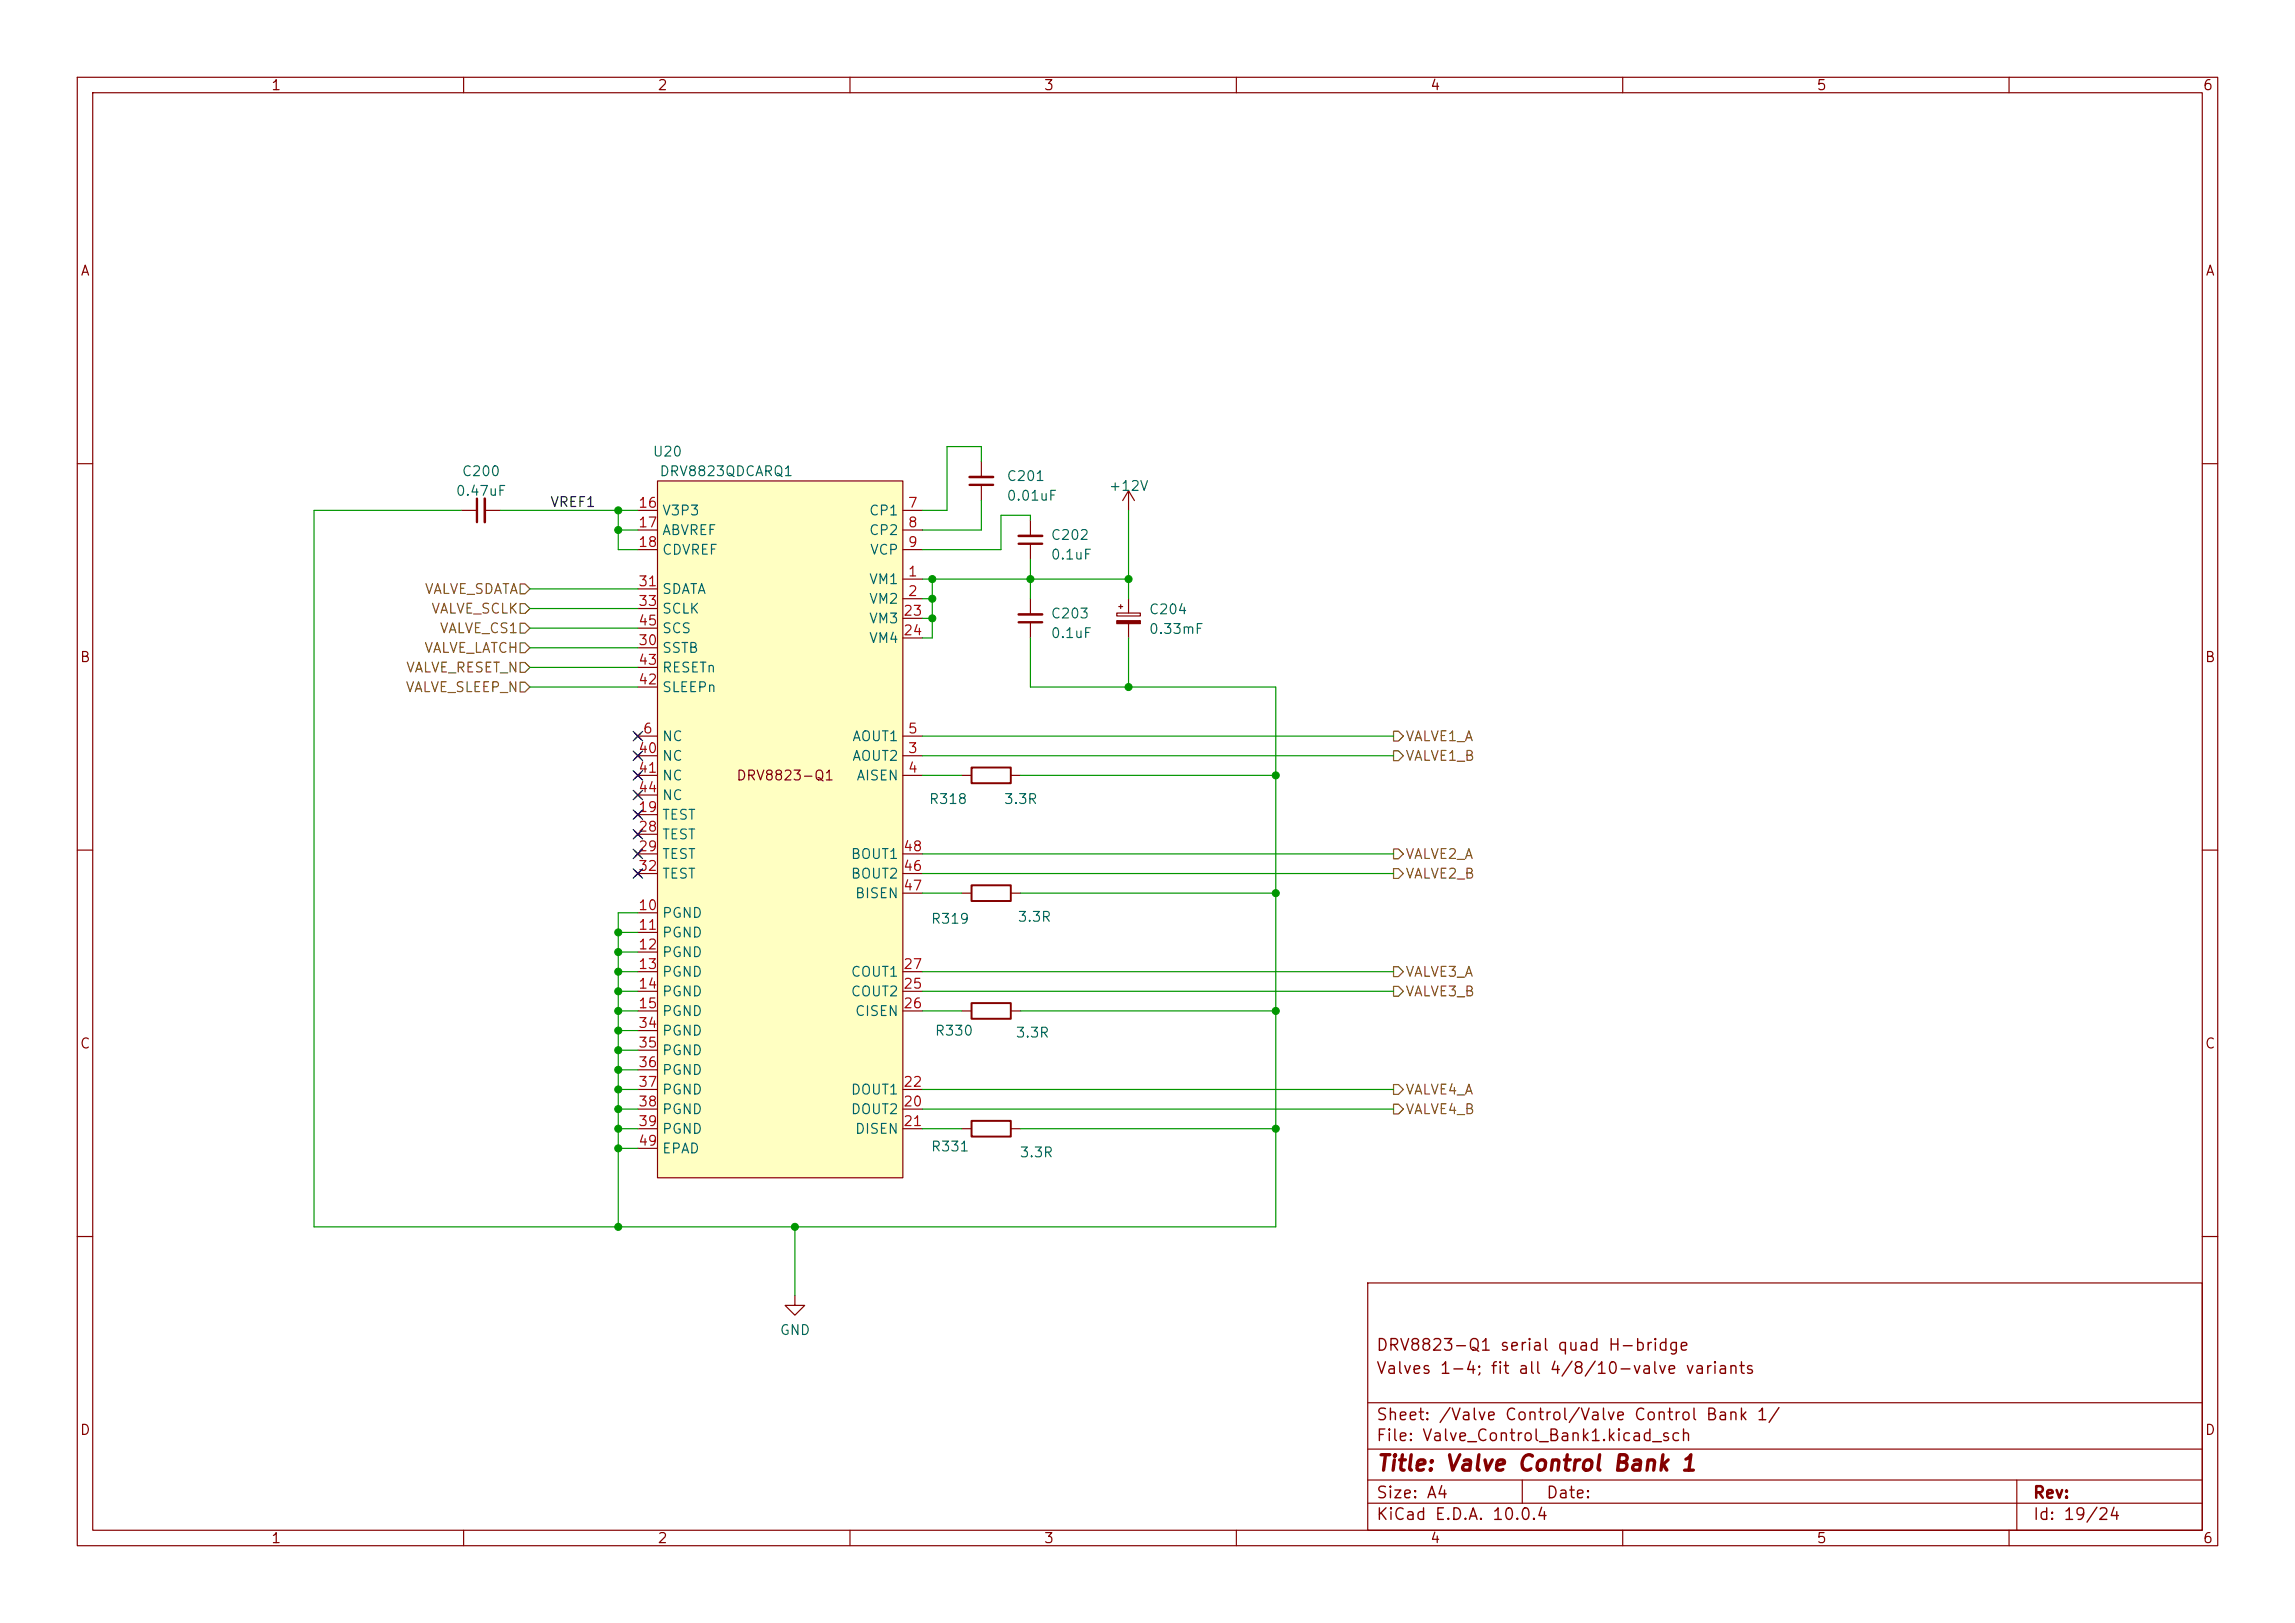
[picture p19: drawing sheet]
<svg xmlns="http://www.w3.org/2000/svg" width="297mm" height="210mm" viewBox="0 0 297 210" stroke-linecap="round" stroke-linejoin="round" font-family="sans-serif">
<defs><g id="words">
<text font-size="2" fill="#840000" x="178" y="190.8">Title: Valve Control Bank 1</text>
<g font-size="1.5" fill="#840000">
<text x="178" y="178.2">Valves 1-4; fit all 4/8/10-valve variants</text>
<text x="178" y="175.2">DRV8823-Q1 serial quad H-bridge</text>
<text x="178" y="184.2">Sheet: /Valve Control/Valve Control Bank 1/</text>
<text x="178" y="186.9">File: Valve_Control_Bank1.kicad_sch</text>
<text x="178" y="197.1">KiCad E.D.A. 10.0.4</text>
<text x="178" y="194.3">Size: A4</text>
<text x="200" y="194.3">Date:</text>
<text x="263" y="194.3">Rev:</text>
<text x="263" y="197.1">Id: 19/24</text>
</g>
<g font-size="1.3" fill="#840000">
<text x="35" y="12">1</text>
<text x="85" y="12">2</text>
<text x="135" y="12">3</text>
<text x="185" y="12">4</text>
<text x="235" y="12">5</text>
<text x="285" y="12">6</text>
<text x="10.3" y="36">A</text>
<text x="285.3" y="36">A</text>
<text x="10.3" y="86">B</text>
<text x="285.3" y="86">B</text>
<text x="95.2" y="101.3">DRV8823-Q1</text>
<text x="10.3" y="136">C</text>
<text x="285.3" y="136">C</text>
<text x="10.3" y="186">D</text>
<text x="285.3" y="186">D</text>
<text x="35" y="200">1</text>
<text x="85" y="200">2</text>
<text x="135" y="200">3</text>
<text x="185" y="200">4</text>
<text x="235" y="200">5</text>
<text x="285" y="200">6</text>
</g>
<g font-size="1.3" fill="#006464">
<text x="84.4" y="59.4">U20</text>
<text x="58.9" y="64.5">0.47uF</text>
<text x="59.7" y="61.9">C200</text>
<text x="85.3" y="61.9">DRV8823QDCARQ1</text>
<text x="130.2" y="62.6">C201</text>
<text x="130.2" y="65.1">0.01uF</text>
<text x="143.4" y="63.8">+12V</text>
<text x="85.6" y="67">V3P3</text>
<text x="85.6" y="69.6">ABVREF</text>
<text x="112.4" y="67">CP1</text>
<text x="112.4" y="69.6">CP2</text>
<text x="135.9" y="70.2">C202</text>
<text x="85.6" y="72.1">CDVREF</text>
<text x="85.6" y="77.2">SDATA</text>
<text x="112.4" y="75.9">VM1</text>
<text x="112.5" y="72.1">VCP</text>
<text x="135.9" y="72.7">0.1uF</text>
<text x="85.6" y="79.7">SCLK</text>
<text x="85.6" y="82.3">SCS</text>
<text x="112.4" y="78.4">VM2</text>
<text x="112.4" y="81">VM3</text>
<text x="112.4" y="83.5">VM4</text>
<text x="135.9" y="80.3">C203</text>
<text x="135.9" y="82.9">0.1uF</text>
<text x="148.6" y="79.8">C204</text>
<text x="148.6" y="82.3">0.33mF</text>
<text x="85.6" y="84.8">SSTB</text>
<text x="85.6" y="89.9">SLEEPn</text>
<text x="85.6" y="87.3">RESETn</text>
<text x="85.6" y="96.2">NC</text>
<text x="85.6" y="98.8">NC</text>
<text x="85.6" y="101.3">NC</text>
<text x="110.2" y="98.8">AOUT2</text>
<text x="110.2" y="96.2">AOUT1</text>
<text x="110.7" y="101.3">AISEN</text>
<text x="85.6" y="106.4">TEST</text>
<text x="85.6" y="103.8">NC</text>
<text x="120.1" y="104.3">R318</text>
<text x="129.8" y="104.3">3.3R</text>
<text x="85.6" y="108.9">TEST</text>
<text x="85.6" y="111.5">TEST</text>
<text x="110" y="111.5">BOUT1</text>
<text x="85.6" y="119.1">PGND</text>
<text x="85.6" y="114">TEST</text>
<text x="110" y="114">BOUT2</text>
<text x="110.6" y="116.5">BISEN</text>
<text x="120.4" y="119.8">R319</text>
<text x="131.6" y="119.6">3.3R</text>
<text x="85.6" y="121.6">PGND</text>
<text x="85.6" y="124.2">PGND</text>
<text x="85.6" y="126.7">PGND</text>
<text x="85.6" y="129.2">PGND</text>
<text x="85.6" y="131.8">PGND</text>
<text x="110" y="129.2">COUT2</text>
<text x="110" y="126.7">COUT1</text>
<text x="110.6" y="131.8">CISEN</text>
<text x="85.6" y="134.3">PGND</text>
<text x="85.6" y="136.9">PGND</text>
<text x="120.9" y="134.3">R330</text>
<text x="131.4" y="134.6">3.3R</text>
<text x="85.6" y="139.4">PGND</text>
<text x="85.6" y="141.9">PGND</text>
<text x="110" y="141.9">DOUT1</text>
<text x="85.6" y="144.5">PGND</text>
<text x="85.6" y="147">PGND</text>
<text x="85.6" y="149.6">EPAD</text>
<text x="110" y="144.5">DOUT2</text>
<text x="110.6" y="147">DISEN</text>
<text x="120.4" y="149.3">R331</text>
<text x="131.9" y="150.1">3.3R</text>
<text x="100.8" y="173.1">GND</text>
</g>
<text font-size="1.3" fill="#0f0f0f" x="71.1" y="65.9">VREF1</text>
<g font-size="1.3" fill="#a90000">
<text x="82.5" y="66">16</text>
<text x="82.5" y="68.6">17</text>
<text x="82.5" y="71.1">18</text>
<text x="117.4" y="66">7</text>
<text x="117.4" y="68.6">8</text>
<text x="117.4" y="71.1">9</text>
<text x="82.5" y="76.2">31</text>
<text x="117.4" y="74.9">1</text>
<text x="117.4" y="77.4">2</text>
<text x="82.5" y="83.8">30</text>
<text x="82.5" y="78.7">33</text>
<text x="82.5" y="81.3">45</text>
<text x="116.8" y="80">23</text>
<text x="116.8" y="82.5">24</text>
<text x="82.5" y="88.9">42</text>
<text x="82.5" y="86.3">43</text>
<text x="83.1" y="95.2">6</text>
<text x="117.4" y="95.2">5</text>
<text x="82.5" y="97.8">40</text>
<text x="82.5" y="100.3">41</text>
<text x="117.4" y="97.8">3</text>
<text x="117.4" y="100.3">4</text>
<text x="82.5" y="105.4">19</text>
<text x="82.5" y="107.9">28</text>
<text x="82.5" y="102.8">44</text>
<text x="82.5" y="110.5">29</text>
<text x="82.5" y="113">32</text>
<text x="116.8" y="113">46</text>
<text x="116.8" y="110.5">48</text>
<text x="82.5" y="118.1">10</text>
<text x="116.8" y="115.5">47</text>
<text x="82.5" y="120.6">11</text>
<text x="82.5" y="123.2">12</text>
<text x="82.5" y="125.7">13</text>
<text x="116.8" y="125.7">27</text>
<text x="82.5" y="128.2">14</text>
<text x="82.5" y="130.8">15</text>
<text x="116.8" y="128.2">25</text>
<text x="116.8" y="130.8">26</text>
<text x="82.5" y="133.3">34</text>
<text x="82.5" y="135.9">35</text>
<text x="82.5" y="138.4">36</text>
<text x="82.5" y="140.9">37</text>
<text x="82.5" y="143.5">38</text>
<text x="116.8" y="143.5">20</text>
<text x="116.8" y="140.9">22</text>
<text x="82.5" y="146">39</text>
<text x="82.5" y="148.6">49</text>
<text x="116.8" y="146">21</text>
</g>
<g font-size="1.3" fill="#725600">
<text x="54.9" y="77.2">VALVE_SDATA</text>
<text x="55.7" y="79.7">VALVE_SCLK</text>
<text x="56.8" y="82.3">VALVE_CS1</text>
<text x="52.4" y="89.9">VALVE_SLEEP_N</text>
<text x="52.5" y="87.3">VALVE_RESET_N</text>
<text x="54.8" y="84.8">VALVE_LATCH</text>
<text x="181.8" y="98.8">VALVE1_B</text>
<text x="181.8" y="96.2">VALVE1_A</text>
<text x="181.8" y="111.5">VALVE2_A</text>
<text x="181.8" y="114">VALVE2_B</text>
<text x="181.8" y="126.7">VALVE3_A</text>
<text x="181.8" y="129.2">VALVE3_B</text>
<text x="181.8" y="141.9">VALVE4_A</text>
<text x="181.8" y="144.5">VALVE4_B</text>
</g>
</g></defs>
<g fill="none" stroke="#840000" stroke-width=".15">
<path d="M10 10h277v190h-277zM12 12h273v186h-273zM60 10v2M110 10v2M160 10v2M210 10v2M260 10v2M10 60h2M59.7 66h2M62.7 66h2.1M285 60h2M10 110h2"/>
<path d="M124.5 115.6h1.2M124.5 100.3h1.2M130.8 115.6h1.3M130.8 100.3h1.3M285 110h2M124.5 130.8h1.2M130.8 130.8h1.3M10 160h2M102.9 167.6v1.3h1.2l-1.2 1.3-1.3-1.3h1.3M177 166h108v32h-108zM285 160h2M60 198v2"/>
<path d="M110 198v2M160 198v2M177 194.5h108M177 191.5h108M177 187.5h108M177 181.5h108M197 191.5v3M210 198v2M260 198v2M261 191.5v6.5"/>
</g>
<path d="M61.7 64.5v3.1" fill="none" stroke="#840000" stroke-width=".3"/>
<path d="M62.7 64.5v3.1" fill="none" stroke="#840000" stroke-width=".33"/>
<path d="M125.7 99.3h5.1v2h-5.1zM125.7 114.6h5.1v2h-5.1zM125.7 129.8h5.1v2h-5.1z" fill="none" stroke="#840000" stroke-width=".25"/>
<path d="M85.1 62.2h31.7v90.2h-31.7z" fill="#ffffc2"/>
<g fill="none" stroke="#840000" stroke-width=".15">
<path d="M127 59.7v2M82.5 66h2.6M82.5 68.6h2.6M82.5 71.1h2.6M82.5 76.2h2.6M82.5 78.7h2.6M85.1 62.2h31.7v90.2h-31.7zM116.8 74.9h2.6M116.8 77.5h2.6M116.8 66h2.6M116.8 68.6h2.6M116.8 71.1h2.6"/>
<path d="M127 62.7v2.1M133.3 67.3v2M133.3 70.4v2M133.3 77.5v2M144.5 79.3h3.1v.4h-3.1zM144.8 78.5h.5M145 78.2v.5M146 63.5v2.5M146 77.5v1.8M146 63.5l-.7 1.3M146 63.5l.8 1.3M82.2 94.9l.7 .7"/>
<path d="M82.2 97.4l.7 .8M82.2 99.9l.7 .8M82.5 97.8h2.6M82.5 95.3h2.6M82.5 83.8h2.6M82.5 88.9h2.6M82.5 86.4h2.6M82.5 81.3h2.6M82.9 94.9l-.7 .7M82.9 97.4l-.7 .8M82.9 99.9l-.7 .8M116.8 97.8h2.6"/>
<path d="M116.8 95.3h2.6M116.8 80h2.6M116.8 82.6h2.6M133.3 80.5v2.1M146 80.7v1.9M82.2 105l.7 .8M82.2 107.6l.7 .7M82.2 110.1l.7 .8M82.2 112.6l.7 .8M82.2 102.5l.7 .8M82.5 100.3h2.6M82.5 118.1h2.6"/>
<path d="M82.5 105.4h2.6M82.5 108h2.6M82.5 110.5h2.6M82.5 113h2.6M82.5 102.9h2.6M82.9 105l-.7 .8M82.9 107.6l-.7 .7M82.9 110.1l-.7 .8M82.9 112.6l-.7 .8M82.9 102.5l-.7 .8M116.8 100.3h2.6M116.8 110.5h2.6"/>
<path d="M116.8 113h2.6M116.8 115.6h2.6M82.5 120.7h2.6M82.5 123.2h2.6M82.5 125.7h2.6M82.5 128.3h2.6M82.5 130.8h2.6M82.5 133.4h2.6M82.5 135.9h2.6M82.5 138.4h2.6M116.8 125.7h2.6M116.8 128.3h2.6"/>
<path d="M116.8 130.8h2.6M82.5 143.5h2.6M82.5 146.1h2.6M82.5 141h2.6M82.5 148.6h2.6M116.8 143.5h2.6M116.8 146.1h2.6M116.8 141h2.6M124.5 146.1h1.2M130.8 146.1h1.3"/>
</g>
<path d="M125.7 145h5.1v2.1h-5.1z" fill="none" stroke="#840000" stroke-width=".25"/>
<path d="M125.5 62.7h3M131.8 70.4h3.1M131.8 80.5h3.1" fill="none" stroke="#840000" stroke-width=".3"/>
<path d="M125.5 61.7h3M131.8 79.5h3.1M131.8 69.3h3.1" fill="none" stroke="#840000" stroke-width=".33"/>
<path d="M144.5 80.3h3.1v.4h-3.1z" fill="#840000" stroke="#840000" stroke-width=".15"/>
<g fill="none" stroke="#725600" stroke-width=".15">
<path d="M67.3 75.6h.6l.7 .6-.7 .6h-.6zM67.3 78.1h.6l.7 .6-.7 .7h-.6zM67.3 88.3h.6l.7 .6-.7 .6h-.6zM67.3 83.2h.6l.7 .6-.7 .7h-.6zM67.3 85.7h.6l.7 .7-.7 .6h-.6zM67.3 80.6h.6l.7 .7-.7 .6h-.6zM180.3 97.2h.7l.6 .6-.6 .6h-.7zM180.3 94.6h.7l.6 .7-.6 .6h-.7zM180.3 109.9h.7l.6 .6-.6 .6h-.7zM180.3 112.4h.7l.6 .6-.6 .7h-.7zM180.3 125.1h.7l.6 .6-.6 .7h-.7zM180.3 127.6h.7l.6 .7-.6 .6h-.7z"/>
<path d="M180.3 142.9h.7l.6 .6-.6 .6h-.7zM180.3 140.3h.7l.6 .7-.6 .6h-.7z"/>
</g>
<g fill="none" stroke="#009600" stroke-width=".15">
<path d="M127 59.7v-1.9h-4.4v8.2h-3.2M59.7 66h-19.1v92.8h124.5v-69.9h-31.8v-6.3M64.8 66h17.7M68.6 78.7h13.9M68.6 76.2h13.9M80 66v5.1h2.5M80 68.6h2.5M119.4 74.9h26.6M119.4 77.5h1.2M120.6 74.9v7.7h-1.2M127 64.8v3.8h-7.6M133.3 67.3v-.6h-3.8v4.4h-10.1"/>
<path d="M133.3 72.4v5.1M146 66v11.5M68.6 88.9h13.9M68.6 81.3h13.9M68.6 86.4h13.9M68.6 83.8h13.9M119.4 97.8h60.9M119.4 95.3h60.9M119.4 80h1.2M146 82.6v6.3M82.5 118.1h-2.5v40.7M119.4 110.5h60.9"/>
<path d="M119.4 113h60.9M119.4 115.6h5.1M119.4 100.3h5.1M132.1 115.6h33M132.1 100.3h33M80 135.9h2.5M80 130.8h2.5M80 125.7h2.5M80 128.3h2.5M80 120.7h2.5M80 123.2h2.5M80 138.4h2.5"/>
<path d="M80 133.4h2.5M119.4 130.8h5.1M119.4 125.7h60.9M119.4 128.3h60.9M132.1 130.8h33M80 148.6h2.5M80 143.5h2.5M80 141h2.5M80 146.1h2.5M102.9 158.8v8.8M119.4 143.5h60.9M119.4 141h60.9"/>
<path d="M119.4 146.1h5.1M132.1 146.1h33"/>
</g>
<g fill="none" stroke="#000084" stroke-width=".15">
<path d="M81.9 94.6l1.3 1.3M81.9 99.7l1.3 1.2M81.9 97.2l1.3 1.2M83.2 94.6l-1.3 1.3M83.2 99.7l-1.3 1.2M83.2 97.2l-1.3 1.2M81.9 112.4l1.3 1.2M81.9 109.9l1.3 1.2M81.9 104.8l1.3 1.2M81.9 102.3l1.3 1.2M81.9 107.3l1.3 1.3M83.2 112.4l-1.3 1.2"/>
<path d="M83.2 109.9l-1.3 1.2M83.2 104.8l-1.3 1.2M83.2 102.3l-1.3 1.2M83.2 107.3l-1.3 1.3"/>
</g>
<g fill="#009600" stroke="#009600" stroke-width=".13">
<circle cx="80" cy="125.7" r=".46"/>
<circle cx="80" cy="120.7" r=".46"/>
<circle cx="80" cy="128.3" r=".46"/>
<circle cx="80" cy="130.8" r=".46"/>
<circle cx="80" cy="133.4" r=".46"/>
<circle cx="80" cy="143.5" r=".46"/>
<circle cx="80" cy="66" r=".46"/>
<circle cx="80" cy="68.6" r=".46"/>
<circle cx="80" cy="138.4" r=".46"/>
<circle cx="80" cy="135.9" r=".46"/>
<circle cx="80" cy="146.1" r=".46"/>
<circle cx="80" cy="148.6" r=".46"/>
<circle cx="80" cy="141" r=".46"/>
<circle cx="102.9" cy="158.8" r=".46"/>
<circle cx="80" cy="158.8" r=".46"/>
<circle cx="165.1" cy="130.8" r=".46"/>
<circle cx="165.1" cy="146.1" r=".46"/>
<circle cx="80" cy="123.2" r=".46"/>
<circle cx="165.1" cy="115.6" r=".46"/>
<circle cx="165.1" cy="100.3" r=".46"/>
<circle cx="133.3" cy="74.9" r=".46"/>
<circle cx="120.6" cy="74.9" r=".46"/>
<circle cx="120.6" cy="77.5" r=".46"/>
<circle cx="146" cy="88.9" r=".46"/>
<circle cx="120.6" cy="80" r=".46"/>
<circle cx="146" cy="74.9" r=".46"/>
</g>
<use href="#words"/>
</svg>
